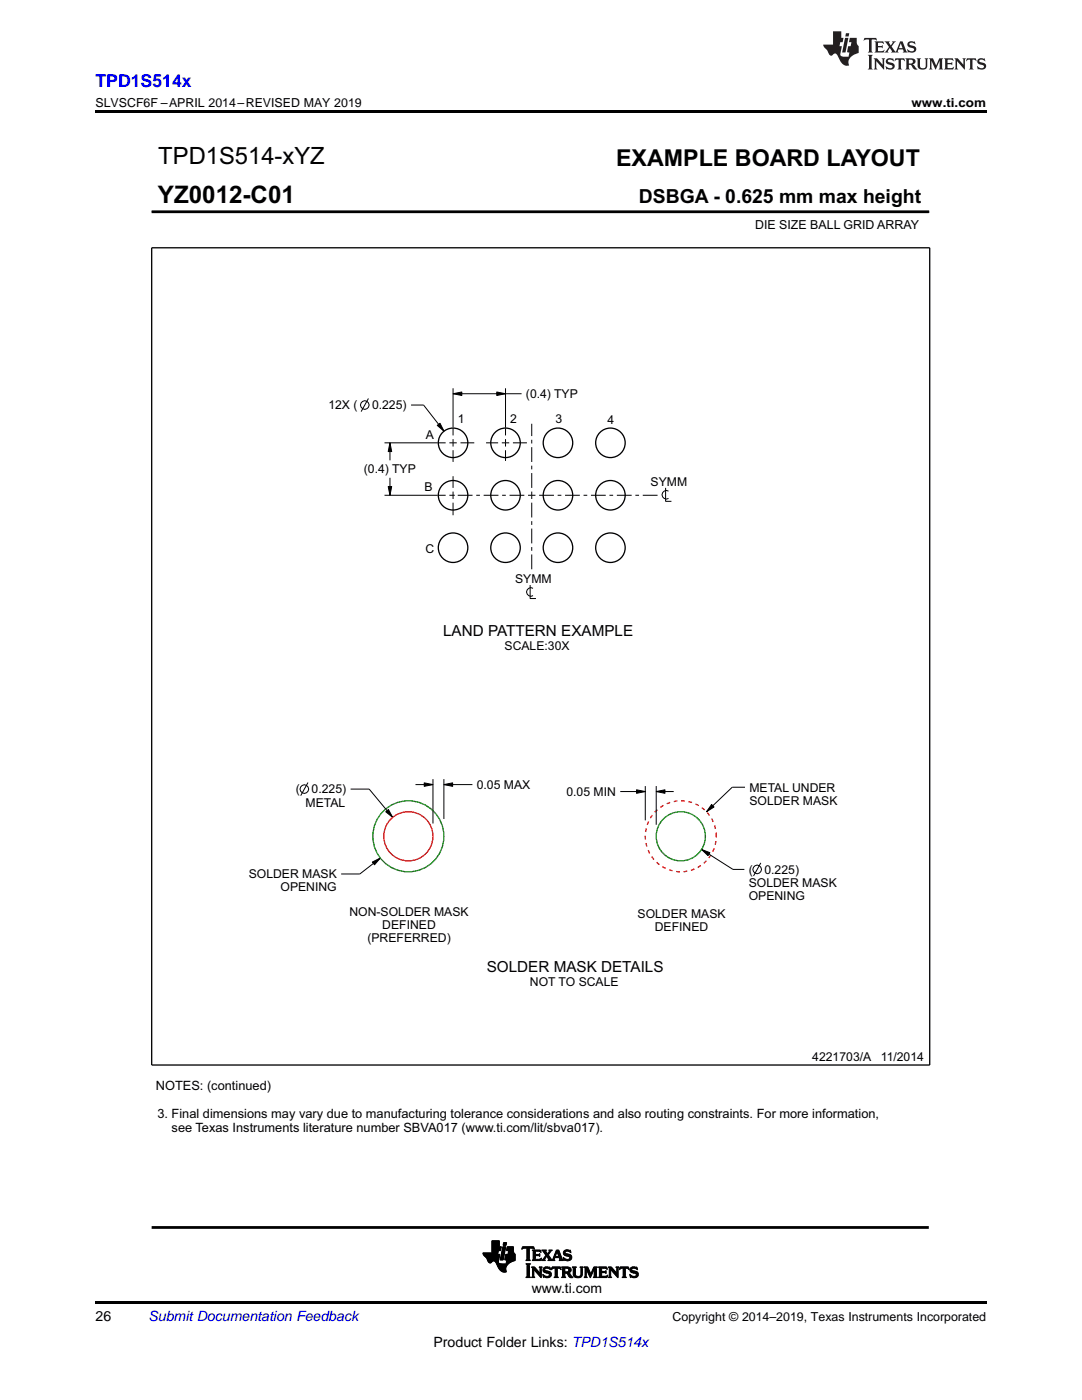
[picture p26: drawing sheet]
<svg xmlns="http://www.w3.org/2000/svg" width="216mm" height="279mm" viewBox="0 0 216 279" stroke-linecap="round" stroke-linejoin="round" font-family="sans-serif">
<defs><g id="words">
<text font-size="4.8" x="31.5" y="40.5">YZ0012-C01</text>
<text font-size="4.7" x="31.6" y="32.8">TPD1S514-xYZ</text>
<text font-size="4.6" x="122.9" y="33.1">EXAMPLE BOARD LAYOUT</text>
<text font-size="3.9" x="127.5" y="40.5">DSBGA - 0.625 mm max height</text>
<text font-size="3.5" fill="#00f" x="19" y="17.3">TPD1S514x</text>
<g font-size="3">
<text x="88.4" y="126.9">LAND PATTERN EXAMPLE</text>
<text x="97.1" y="194">SOLDER MASK DETAILS</text>
</g>
<g font-size="2.8">
<text x="19" y="263.6">26</text>
<text x="106.1" y="258">www.ti.com</text>
<text x="86.5" y="268.9">Product Folder Links: TPD1S514x</text>
</g>
<text font-size="2.8" fill="#0000c8" x="29.6" y="263.6">Submit Documentation Feedback</text>
<g font-size="2.6">
<text x="31.1" y="217.6">NOTES: (continued)</text>
<text x="31.4" y="223.1">3. Final dimensions may vary due to manufacturing tolerance considerations and also routing constraints. For more information,</text>
<text x="34.2" y="225.9">see Texas Instruments literature number SBVA017 (www.ti.com/lit/sbva017).</text>
</g>
<g font-size="2.5">
<text x="19" y="21.4">SLVSCF6F –APRIL 2014–REVISED MAY 2019</text>
<text x="181.9" y="21.4">www.ti.com</text>
<text x="150.7" y="45.8">DIE SIZE BALL GRID ARRAY</text>
<text x="134.2" y="263.6">Copyright © 2014–2019, Texas Instruments Incorporated</text>
</g>
<g font-size="2.4">
<text x="65.5" y="81.7">12X (</text>
<text x="74.2" y="81.7">0.225)</text>
<text x="104.9" y="79.5">(0.4) TYP</text>
<text x="85" y="87.6">A</text>
<text x="91.4" y="84.4">1</text>
<text x="101.8" y="84.5">2</text>
<text x="110.9" y="84.5">3</text>
<text x="121.2" y="84.6">4</text>
<text x="72.6" y="94.5">(0.4) TYP</text>
<text x="84.7" y="98">B</text>
<text x="129.8" y="97">SYMM</text>
<text x="84.9" y="110.3">C</text>
<text x="102.8" y="116.4">SYMM</text>
<text x="100.7" y="129.7">SCALE:30X</text>
<text x="59" y="158.4">(</text>
<text x="61" y="161">METAL</text>
<text x="62.2" y="158.4">0.225)</text>
<text x="95.1" y="157.5">0.05 MAX</text>
<text x="113" y="158.8">0.05 MIN</text>
<text x="149.5" y="158">METAL UNDER</text>
<text x="149.5" y="160.6">SOLDER MASK</text>
<text x="49.6" y="175.3">SOLDER MASK</text>
<text x="56" y="177.9">OPENING</text>
<text x="149.4" y="177">SOLDER MASK</text>
<text x="149.4" y="179.6">OPENING</text>
<text x="149.4" y="174.4">(</text>
<text x="152.5" y="174.4">0.225)</text>
<text x="69.7" y="182.8">NON-SOLDER MASK</text>
<text x="76.3" y="185.5">DEFINED</text>
<text x="127.2" y="183.2">SOLDER MASK</text>
<text x="130.7" y="185.8">DEFINED</text>
<text x="73.3" y="188.1">(PREFERRED)</text>
<text x="105.7" y="196.7">NOT TO SCALE</text>
<text x="162.1" y="211.7">4221703/A</text>
<text x="175.8" y="211.7">11/2014</text>
</g>
</g></defs>
<g fill="#000">
<path d="M19 22h177.8v.5h-177.8zM90.4 78.6l1.7-.4v.7zM99.1 78.2l1.8 .4-1.8 .3zM77.8 88.4l.4 1.7h-.7zM77.5 97.1h.7l-.4 1.7zM87.2 84.9l.6-.4 .8 1.6zM84.6 156.2l1.8 .4-1.8 .3zM88.6 156.6l1.7-.4v.7zM127 157.6l1.8 .4-1.8 .3zM130.9 158l1.8-.4v.7zM74.3 172l1.6-.8-1.2 1.4zM77 162l.5-.4 .9 1.5z"/>
<path d="M140 169.5l1.6 .7-.3 .6zM142 160.6l.5 .5-1.5 .9zM19 259.7h177.8v.5h-177.8z"/>
</g>
<g fill="none" stroke="#000" stroke-width=".2">
<path d="M30.3 42.3h155M185.3 42v.5M73.5 79.5l-1.4 2.6M90.4 78.6l1.7-.4v.7zM90.4 77.5v7.8M90.4 78.6h13.7M99.1 78.2l1.8 .4-1.8 .3zM100.9 77.5v7.9M76.7 98.8h10.7M76.7 88.4h10.7M77.5 97.1h.7l-.4 1.7zM77.8 88.4l.4 1.7h-.7z"/>
<path d="M77.8 88.4v3.5M77.8 95.4v3.4M82 80.8h2.5l4.1 5.3M87.2 84.9l.6-.4 .8 1.6zM132.8 97.4v2.7h1.2M133.4 98a.86 .86 0 0 0-1.3 .7 .86 .86 0 0 0 1.3 .8M105.8 116.8v2.7h1.1M106.4 117.4a.86 .86 0 0 0-1.3 .7 .86 .86 0 0 0 1.3 .8M61.5 156.2l-1.5 2.6M70 157.5h3.7l4.7 5.6M82.9 156.6h3.5M84.6 156.2l1.8 .4-1.8 .3z"/>
<path d="M86.4 155.5v8.8M88.6 156.6l1.7-.4v.7zM88.6 155.5v7.9M88.6 156.6h5.7M123.8 158h5M127 157.6l1.8 .4-1.8 .3zM128.8 156.9v6.8M130.9 158l1.8-.4v.7zM130.9 156.9v7.7M130.9 158h3.5M148.7 157.1h-2.6l-5.1 4.9M74.3 172l1.6-.8-1.2 1.4z"/>
<path d="M75.9 171.2l-4.1 3.2h-3.7M77 162l.5-.4 .9 1.5zM140 169.5l1.6 .7-.3 .6zM140 169.5l6.3 4h2.2M142 160.6l.5 .5-1.5 .9zM151.8 172.2l-1.4 2.6M96.3 250.1h3.1M96.4 250.2h2.9M96.4 250.3h3.3l-.2 1.1M96.4 250.4h3.3M96.5 250.4h3.2M96.5 250.5h3.2"/>
<path d="M96.6 250.6h3.1M96.7 250.7h3M96.8 250.8h2.9M96.9 250.9h2.7M97 251h2.6M97.1 251.1h2.5M97.1 251.2h2.5M97.1 251.2l.6 .8h.3l.4-.3h.3l.8 1.3M97.2 251.3h2.4M97.2 251.3h2.3M97.2 251.4h2.3M97.3 251.5h2.2"/>
<path d="M97.3 251.6h2.2M97.3 251.7h1.1M97.4 251.8h.8M97.5 251.9h.6M97.6 252h.4M97.7 252h.2M98.1 250h1.3M98.1 249.9h1.3M98.1 249.8h1.3M98.1 249.7h1.3M98.1 248.8h1.9l-.1 .8h-1.8M98.1 249.5h1.8"/>
<path d="M98.1 249.4h1.8M98.1 249.3h1.8M98.1 249.3h1.9M98.1 249.2h1.9M98.1 249.1h1.9M98.1 249h1.9M98.1 248.9h1.9M98.1 248.8h1.5M98.1 248.7h1.5M98.1 248.6h1.5M98.1 248.5h1.5M98.1 248.4h1.5"/>
<path d="M98.1 248.3h1.5M98.1 248.2h1.5M98.1 248.1h1.5M98.1 248h1.5M98.1 247.9h1.5M98.1 247.8h1.5M98.1 247.7h1.5M98.7 251.7h.8M98.8 251.8h.7M98.9 251.9h.6M98.9 252h.6M99 252h.5"/>
<path d="M99 252.1h.6M99 252.2h.7M99.1 252.2h1M99.1 252.3h2.3M99.1 252.4h2.2M99.2 252.4h2M99.2 252.5h2M99.2 252.6h1.9M99.3 252.7h1.8M99.3 252.8h1.7M99.4 252.9h1.6M99.4 250h-3.1l.2 .5 .6 .7"/>
<path d="M99.4 253h1.6M99.5 249.6l-.2 .7M99.5 253.1h1.4M99.5 251.4v.3M99.6 253.2h1.3M99.6 253.3h1.3M99.6 248.8v-1.2h-1.5v2.4M99.7 253.3h1.2M99.7 253.4h1.3M99.8 253.5h1.2M99.8 251.4h.6M99.8 251.3h.6"/>
<path d="M99.9 251.2h.6M99.9 253.6h1.1M99.9 251.1h.6M99.9 251h.6M99.9 250.9h.6M99.9 250.8h.6M99.9 250.7h.7M100 250.6h.6M100 250.5h.6M100 250.4h.6M100 250.3h.6M100 253.7h1"/>
<path d="M100 250.2h.7M100.1 250.2h.6M100.1 250.1h.6M100.1 250h.6M100.1 249.9h.6M100.1 249.8h.6M100.1 249.7h.6M100.1 253.8h.9M100.2 249.7h.6M100.2 249.6h.6M100.2 249.5h.6M100.2 249.4h.6"/>
<path d="M100.2 249.3h.6M100.2 249.2h.7M100.3 249.1h.6M100.3 249h.6M100.3 253.8h.7M100.3 248.9h.6M100.3 248.8h.6l-.5 2.7h-.6zM100.4 248.5h.6M100.4 248.4h.6M100.4 248.3h.6M100.4 248.2h.6M100.5 248.2h.6"/>
<path d="M100.5 248.1h.6M100.5 248h.6M100.5 248h.6l-.1 .6h-.6zM100.6 253.9h.1M100.7 251.3h2.1M100.7 251.2l.1 .2 .3 .1M100.7 251.2h2.1M100.7 251.4h2.1M100.7 251.1h2.1M100.7 251.1v.1M100.8 251h2M100.8 250.9h2"/>
<path d="M100.8 250.8h2M100.8 250.7h2M100.8 250.6h2M100.9 250.5h1.9M100.9 250.4h1.9M101 252.2h.4M101 252.2h.5M101 252.1h.6M101 252h.7M101 252h.8M101 251.9h.9M101 251.8h1.1"/>
<path d="M101.1 249.5h1.4M101.1 251.8h1.1M101.1 251.7h1.3M101.1 249.4h1.4M101.1 251.6h1.5M101.1 249.3h1.4M101.1 251.5h1.7M101.1 251.5l-.1 .7h-1.3l-.2-.2v-.3M101.1 249.2h1.4M101.1 249.1h1.4M101.2 249h1.3M101.2 248.9h1.3"/>
<path d="M101.4 250.2h1.3M101.4 250.2h1.2M101.4 250.1h1.2M101.4 250h1.2M101.4 250h1.1M101.4 249.9h1.1M101.4 249.8h1.1M101.5 249.7h1M101.5 249.6l-.2 .7M101.6 252.1l-.6 .8v.9h-.8l-.7-.8M102.5 249.6h-1.5l.2-.8h1.3v1l.3 .5v1.3M102.8 250.3h-1.9l-.2 .8"/>
<path d="M102.8 251.6l-1.2 .5M104.1 249.3h.1M104.1 249.2h.3M104.2 249.1h2.4M104.2 249h2.3M104.2 248.9h2.3M104.9 251.5h.9M104.9 254.9h1M105 252.3h.8M105.1 251.4h.6M105.1 254.8h.6M105.1 249.2h.5"/>
<path d="M105.1 252.4h.6M105.1 251.3h.5M105.1 251.2l-.2 .3M105.1 251.2h.5M105.1 251.1h.5M105.1 251h.5M105.1 250.9h.5M105.1 250.8h.5M105.1 250.7h.5M105.1 250.6h.5M105.1 250.5h.5M105.1 250.4h.5"/>
<path d="M105.1 250.3h.5M105.1 250.2h.5M105.1 250.1h.5M105.1 250h.5M105.1 249.9h.5M105.1 249.8h.5M105.1 249.7h.5M105.1 249.6h.5M105.1 249.5h.5M105.1 249.4h.5M105.1 249.3h.5M105.1 254.7h.6"/>
<path d="M105.1 252.5h.6M105.2 254.6h.4M105.2 252.5l-.3-.3h1l-.3 .3M105.2 254.6l-.3 .3M105.2 254.5h.4M105.2 254.4h.4M105.2 254.3h.4M105.2 254.2h.4M105.2 254.1h.4M105.2 254h.4M105.2 253.9h.4M105.2 253.8h.4"/>
<path d="M105.2 253.7h.4M105.2 253.6h.4M105.2 253.5h.4M105.2 253.4h.4M105.2 253.3h.4M105.2 253.2h.4M105.2 253.1h.4M105.2 253h.4M105.2 252.9h.4M105.2 252.8h.4M105.2 252.7h.4M105.2 252.6h.4"/>
<path d="M105.2 252.5v2.1M105.6 251.2v-2l.7-.1 .3 .2-.1-.5h-2.2l-.2 .5 .4-.2 .6 .1v2M105.6 251.2l.2 .3M105.6 254.6l.3 .3M105.6 252.5v2.1M105.8 251.5h-.9M105.9 254.9h-1M106 254.9h.7M106.1 253h.7M106.2 251.5h1.7M106.2 254.8h.4M106.2 253.1h.7"/>
<path d="M106.2 254.7h.3M106.2 249.6h1.7M106.2 253.2h.7M106.2 254.6l-.2 .3M106.2 254.6h.3M106.2 254.5h.3M106.2 254.4h.3M106.2 254.3h.3M106.2 254.2h.3M106.2 254.1h.3M106.2 254h.3M106.2 253.9h.3"/>
<path d="M106.2 253.8h.3M106.2 253.7h.3M106.2 253.6h.3M106.2 253.5h.3M106.2 253.4h.9M106.2 253.3h.8M106.3 251.4h1.7M106.4 249.7h1.5M106.4 251.3h.5M106.4 249.7h.5M106.4 251.2l-.2 .3M106.4 251.2h.4"/>
<path d="M106.4 251.1h.4M106.4 251h.4M106.4 250.9h.4M106.4 250.8h.4M106.4 250.7h.4M106.4 250.6h.4M106.4 250.5h1.3M106.4 250.4h1.3M106.4 250.3h.4M106.4 250.2h.4M106.4 250.1h.4M106.4 250h.4"/>
<path d="M106.4 249.9h.4M106.4 249.8h.4M106.4 249.2h.2M106.5 253.4h.1M106.5 253.4v1.2M106.5 254.6l.2 .3M106.5 249.3h.1M106.6 253.5h.6M106.7 252.9l1 1.2v-1l-.2-.2h.7l-.2 .2v1.9l-1.5-1.6M106.7 252.9h-.7l.2 .2v1.5M106.7 253.6h.6M106.7 254.9h-.7"/>
<path d="M106.8 253.7h.6M106.8 249.8l.1-.1h.6l.5 .2M106.8 249.8v.5h.7l.2-.1v.6l-.2-.2h-.7l.1 .7h.7l.5-.2-.2 .5-1.7-.1M106.9 253.8h.6M106.9 253.9h.6M107 253.9h.6M107.1 254h.9M107.2 254.1h.8M107.3 254.2h.7M107.4 254.3h.6M107.5 254.4h.5M107.5 250.3h.2"/>
<path d="M107.5 254.5h.5M107.6 250.6h.1M107.6 251.3h.4M107.6 250.2h.1M107.6 254.6h.4M107.6 250.7h.1M107.6 249.7h.3M107.7 253h.4M107.7 254.7h.3M107.7 253.1h.3M107.7 253.2h.3M107.7 253.9h.3"/>
<path d="M107.7 253.8h.3M107.7 253.7h.3M107.7 253.6h.3M107.7 253.5h.3M107.7 253.4h.3M107.7 253.3h.3M107.8 254.8h.2M107.8 249.8h.2M107.9 251.2h.1M107.9 254.9h.1M107.9 249.9h.1M108 251.1h.1"/>
<path d="M108 249.9l-.2-.4h-1.6l.2 .2v1.5M108 251.5h.8M108.1 249.6h.9M108.3 251.4h.4M108.3 254.3h.1M108.3 249.7h.6M108.3 254.4h.2M108.3 254.5h.3M108.3 253.4l.2 .4 .4 .2M108.3 253.5h.4M108.3 253.4h.4M108.3 253.6h.6"/>
<path d="M108.4 251.3h.3M108.4 254.6h.3M108.4 253.3h.3M108.4 253.7h.9M108.4 249.7h.5M108.4 254.7h.7M108.4 249.8l.5 .7M108.4 253.2h.4M108.4 254.8h1.4M108.4 253.8h1.2M108.4 251.2h.4M108.4 254.9h.2"/>
<path d="M108.4 249.8h.6M108.5 253.1h1.3M108.5 251.1h.3M108.5 253.9h1.3M108.5 249.9h.6M108.6 253h1.2M108.6 251h.3M108.6 250h.5M108.6 250.9h.3M108.7 250.1h.5M108.7 253.9h1.2M108.7 250.8h.3"/>
<path d="M108.7 253.4l.1 .1 1 .4 .2 .4M108.7 253.4l.1-.2 .3-.1 .8 .3-.2-.5-.7-.1-.5 .2-.2 .4M108.7 250.2h.9M108.8 254.9h.8M108.8 252.9h.6M108.8 250.7h.8M108.8 250.3h.7M108.8 251.5h-.8M108.8 250.6h.7M108.9 250.4h.5M108.9 250.5h.6M108.9 250.5l-.6 .8-.3 .2"/>
<path d="M108.9 254l.6 .2v.4l-.5 .1-.7-.4M108.9 254h1.1M109.2 250.8h.5M109.2 250.9h.5M109.3 254.7h.6M109.3 251h.5M109.3 251.5h1.5M109.3 250.1h.3M109.4 251.1h.5M109.4 254.1h.6M109.4 250h.3M109.4 250.4l.8 1 .8-1.9h.5l.7 1.8 .2 .2"/>
<path d="M109.4 251.2h.6M109.4 251.2l-.3-.5-.4 .6 .1 .2M109.4 251.2l.1 .2-.2 .1M109.5 249.9h.3M109.5 253.2h.3M109.5 251.3h.5M109.5 251.4h.6M109.5 254.6h.5M109.5 249.8h.3M109.6 254.2h.4M109.6 249.6h.6M109.6 249.8l-.3 .5-.4-.6 .2-.2h-1l.3 .3"/>
<path d="M109.6 249.8l-.1-.3h.7l-.3 .3M109.6 254.5h.4M109.6 249.7h.3M109.6 254.3h.4M109.6 254.4h.4M109.6 249.7h.4M109.6 253.3h.2M109.8 253.4h.1M109.9 249.8l-.5 .6M110 253.4h.1M110 253.3h.2M110 254.3l-.2 .5-.6 .2-.6-.1-.1 .1-.2-.7"/>
<path d="M110.1 253.2h.2M110.1 253.1h1.8M110.1 253h1.8M110.2 251.4h.4M110.3 251.3h.3M110.3 251.2h.3M110.4 251.1h.3M110.4 251h.3M110.5 250.9h1.6M110.5 250.8h1.5M110.5 250.7h.3M110.5 254.9h.9"/>
<path d="M110.6 250.6h.3M110.6 250.5h.3M110.6 251.2v.2l.2 .1M110.6 251.2l.1-.2h.9l.1 .4-.2 .1M110.6 250.4h.3M110.7 250.3h.3M110.7 254.8h.6M110.7 250.2h.3M110.8 254.7h.4M110.8 251.5h-1.5M110.8 253.2h.4M110.8 250.1h.2"/>
<path d="M110.8 254.6h.4M110.8 253.2l-.1-.1h-.3l-.4 .3 .1-.5h1.7l.2 .5-.4-.3h-.3l-.1 .1M110.8 254.6l-.3 .3M110.8 254.5h.4M110.8 254.4h.4M110.8 254.3h.4M110.8 254.2h.4M110.8 254.1h.4M110.8 254h.4M110.8 253.9h.4M110.8 253.8h.4M110.8 253.7h.4"/>
<path d="M110.8 253.6h.4M110.8 253.5h.4M110.8 253.4h.4M110.8 253.3h.4M110.8 253.2v1.4M110.8 250h.3M110.8 249.9h.3M110.9 249.8h.7M110.9 249.7h.7M111 249.7h.6M111 249.6h.5M111.2 249.8l.3 1h-.7z"/>
<path d="M111.2 249.9h.5M111.2 254.6l.2 .3M111.2 253.2v1.4M111.2 250h.5M111.3 250.1h.5M111.3 250.2h.5M111.3 250.3h.5M111.4 250.4h.5M111.4 250.5h.5M111.4 254.9h-.9M111.4 250.6h.5M111.5 250.7h.5"/>
<path d="M111.5 251.5h.9M111.6 251h.5M111.6 251.1h.5M111.7 251.2h.5M111.7 253.2h.2M111.7 251.4h.6M111.7 251.3h.5M111.8 253.3h.2M111.9 253.4h.1M112 254.9h.9M112.2 253h1.5M112.2 254.8h.6"/>
<path d="M112.2 253.1h1.6M112.2 254.7h.5M112.2 253.2h.5M112.2 254.6l-.2 .3M112.2 254.6h.5M112.2 254.5h.5M112.2 254.4h.5M112.2 254.3h.5M112.2 254.2h.5M112.2 254.1h.5M112.2 254h1.3M112.2 253.9h1.4"/>
<path d="M112.2 253.9h1.6M112.2 253.8h.5M112.2 253.7h.5M112.2 253.6h.5M112.2 253.5h.5M112.2 253.4h.5M112.2 253.3h.5M112.4 251h.1M112.4 250.9h.1M112.4 251.1h.2M112.4 250.9l.7 .4h.4l.2-.3M112.4 250h.4"/>
<path d="M112.4 250.1h.5M112.4 249.9h.4M112.4 251.2h.4M112.4 251.5h-.9M112.4 250.2h.8M112.4 249.8h.4M112.4 251.3h.6M112.5 250.3h1.1M112.5 251.4h1.4M112.5 249.7h.4M112.5 251.5h.1M112.5 250.4h1.3"/>
<path d="M112.6 249.7h1.3M112.7 250.5h1.3M112.7 249.6h1.1M112.7 254.6l.2 .3M112.7 253.3l.1-.2h.4l.3 .4M112.7 253.3v.5M112.8 251.5h.9M112.9 250.6h1.1M112.9 249.5h.5M112.9 254.9h-.9M113.1 251.6h.3M113.1 252.9l.7 .1 .2 .4"/>
<path d="M113.1 254.1h.6M113.2 254.2h.6M113.3 254.3h.5M113.3 254.4h.6M113.3 250.7h.8M113.3 253.2h.6M113.4 250.7l.3 .3M113.4 253.8h.5M113.4 254.5h.5M113.4 252.9h-1.4l.2 .2v1.5M113.4 254l.4 .3M113.4 254h.1"/>
<path d="M113.4 254.6h.6M113.4 253.3h.6M113.4 253.7h.5M113.5 251.3h.5M113.5 253.6h.5M113.5 253.4h.5M113.5 249.7h.4M113.5 253.5l-.1 .2-.3 .1M113.5 253.5h.5M113.5 254.7h.6M113.6 254.8h.6M113.6 250.8h.5"/>
<path d="M113.6 251.2h.4M113.7 250.9h.4M113.7 251.1h.4M113.7 249.8h.2M113.7 251h.4M113.7 254.9h.7M113.8 249.9h.1M113.8 254.3l.6 .6h-.7l-.7-.8h-.3v.5M113.9 250l-.1-.5-.8-.1-.5 .3-.1 .3 .1 .4 .9 .3M113.9 250h.1M113.9 250l-.6-.3h-.4l-.1 .2 .1 .2 1.1 .5 .1 .5-.3 .4-1.3 .1-.1-.7M114 253.4l-.2 .4-.4 .2"/>
<path d="M114.3 253h.6M114.4 253.1h.4M114.4 253.2h.4M114.4 254.2h.4M114.4 254.1h.4M114.4 254h.4M114.4 253.9h.4M114.4 253.8h.4M114.4 253.7h.4M114.4 253.6h.4M114.4 253.5h.4M114.4 253.4h.4"/>
<path d="M114.4 253.3h.4M114.4 254.3h.4M114.4 254.4h.4M114.4 254.5h.5M114.5 254.6h.5M114.5 254.7h.7M114.6 254.8h1.4M114.8 254.2l.2 .4 .4 .1 .4-.1 .1-.4M114.8 254.2v-1.1l.2-.2h-.8l.2 .2v1.2M114.8 254.9h1M115.6 254.7h.5M115.8 254.6h.3"/>
<path d="M115.8 253h.5M115.9 254.5h.3M115.9 254.4h.3M115.9 253.1h.3M115.9 254.3h.3M115.9 253.2h.3M115.9 254.2v-1.1l-.2-.2h.7l-.2 .2v1.1M115.9 254.2h.3M115.9 254.1h.3M115.9 254h.3M115.9 253.9h.3M115.9 253.8h.3"/>
<path d="M115.9 253.7h.3M115.9 253.6h.3M115.9 253.5h.3M115.9 253.4h.3M115.9 253.3h.3M116.2 254.2l-.2 .6-.6 .2-.8-.2-.2-.5M116.5 254.9h.7M116.6 253h.7M116.7 254.8h.4M116.7 253.1h.7M116.7 254.7h.3M116.7 253.2h.7"/>
<path d="M116.7 254.6h.3M116.7 254.6v-1.5l-.2-.2h.8l.6 1.3 .6-1.3h.7l-.2 .2v1.5M116.7 254.6l-.2 .3M116.7 254.5h.3M116.7 254.4h.3M116.7 254.3h.3M116.7 254.2h.3M116.7 254.1h.3M116.7 254h.3M116.7 253.9h.3M116.7 253.8h.3M116.7 253.7h.3"/>
<path d="M116.7 253.6h.3M116.7 253.5h.3M116.7 253.4h.8M116.7 253.3h.8M117 254.6l.2 .3M117.1 253.5h.5M117.1 253.6h.5M117.2 253.7h.4M117.2 254.9h-.7M117.2 253.8h.5M117.2 253.9h.5M117.3 253.9h.5"/>
<path d="M117.3 254h.5M117.4 254.1h.5M117.4 254.2h.7M117.5 254.3h.6M117.5 254.4h.6M117.5 254.5h.5M117.6 254.6h.4M117.6 254.7h.3M117.7 254.8h.2M117.7 254.9h.1M117.9 254.1h.3M118 254h.2"/>
<path d="M118 253.9h.3M118.1 253.9h.2M118.1 253.8h.3M118.1 253.7h.3M118.2 253.6h.2M118.2 253.5h.3M118.3 253.4h.7M118.3 253.3h.7M118.3 253.2h.7M118.4 254.9h.8M118.4 253.1h.6M118.4 253h.7"/>
<path d="M118.5 254.8h.6M118.5 254.7h.5M118.6 254.6h.4M118.6 254.6l-.2 .3M118.6 254.6v-1.3l-.8 1.7-.8-1.7v1.3M118.6 254.5h.4M118.6 254.4h.4M118.6 254.3h.4M118.6 254.2h.4M118.6 254.1h.4M118.6 254h.4M118.6 253.9h.4"/>
<path d="M118.6 253.8h.4M118.6 253.7h.4M118.6 253.6h.4M118.6 253.5h.4M119 254.6l.2 .3M119.2 254.9h-.8M119.4 254.9h1.7M119.5 253h1.6M119.5 254.8h1.7M119.6 253.1h1.5M119.6 254.7h1.6M119.6 253.2h.5"/>
<path d="M119.6 254.6l-.2 .3M119.6 254.6h.5M119.6 254.5h.5M119.6 254.4h.5M119.6 254.3h.5M119.6 254.2h.5M119.6 254.1h.5M119.6 254h.5M119.6 253.9h1.4M119.6 253.8h1.4M119.6 253.7h.5M119.6 253.6h.5"/>
<path d="M119.6 253.5h.5M119.6 253.4h.5M119.6 253.3h.5M120.1 253.2v-.1h.6l.5 .3M120.1 254v.6l.1 .1M120.1 253.2v.5M120.6 253.7l.4-.1v.5l-.4-.1M120.8 254h.2M120.8 253.7h.2M120.9 253.2h.3M121 252.9l.2 .5M121 252.9h-1.6l.2 .2v1.5"/>
<path d="M121.1 254.6h.2M121.1 253.3h.1M121.2 253.4h.1M121.2 254.5h.1M121.3 254.4h.1M121.3 254.4l-.6 .3M121.3 254.4l-.2 .6-1.7-.1M121.4 254.9h.7M121.5 253h.6M121.5 254.8h.4M121.6 253.1h.6M121.6 254.7h.3"/>
<path d="M121.6 253.2h.7M121.6 254.6l-.2 .3M121.6 254.6h.3M121.6 254.5h.3M121.6 254.4h.3M121.6 254.3h.3M121.6 254.2h.3M121.6 254.1h.3M121.6 254h.3M121.6 253.9h.3M121.6 253.8h.3M121.6 253.7h.3"/>
<path d="M121.6 253.6h.3M121.6 253.5h.3M121.6 253.4h.8M121.6 253.3h.8M121.9 254.6l.2 .3M121.9 253.4h.1M121.9 253.4v1.2M121.9 253.5h.6M122 252.9l1.1 1.2v-1l-.2-.2h.6l-.2 .3v1.8l-1.4-1.6M122 252.9h-.6l.2 .2v1.5M122 253.6h.6M122.1 254.9h-.7"/>
<path d="M122.1 253.7h.6M122.2 253.8h.6M122.3 253.9h.6M122.4 253.9h.6M122.4 254h.9M122.5 254.1h.8M122.6 254.2h.7M122.7 254.3h.6M122.8 254.4h.5M122.9 254.5h.4M123 254.6h.3M123 253h.4"/>
<path d="M123 254.7h.3M123.1 253.1h.3M123.1 253.2h.2M123.1 253.9h.2M123.1 253.8h.2M123.1 253.7h.2M123.1 253.6h.2M123.1 253.5h.2M123.1 253.4h.2M123.1 253.3h.2M123.1 254.8h.2M123.2 254.9h.1"/>
<path d="M123.6 253.4h.1M123.6 253.3h.1M123.6 253.2h.3M123.7 253.1h1.8M123.7 253h1.7M124.1 254.9h.9M124.3 254.8h.5M124.3 254.7h.5M124.3 253.2h.5M124.3 253.2v-.1h-.3l-.4 .3 .1-.5h1.7l.2 .5-.5-.3h-.3v.1M124.3 254.6l-.2 .3M124.3 254.6h.5"/>
<path d="M124.3 254.5h.5M124.3 254.4h.5M124.3 254.3h.5M124.3 254.2h.5M124.3 254.1h.5M124.3 254h.5M124.3 253.9h.5M124.3 253.8h.5M124.3 253.7h.5M124.3 253.6h.5M124.3 253.5h.5M124.3 253.4h.5"/>
<path d="M124.3 253.3h.5M124.3 253.2v1.4M124.8 254.6l.2 .3M124.8 253.2v1.4M125 254.9h-.9M125.3 253.2h.2M125.4 253.3h.1M125.5 253.4h.1M125.6 254.3h.1M125.7 254.4h.1M125.7 254.5h.2M125.7 253.4l.2 .5 .9 .3 .2 .2-.2 .3h-.3l-.8-.4 .1 .7 1.2-.1 .3-.2 .1-.4"/>
<path d="M125.7 253.5h.4M125.7 253.4h.4M125.7 253.6h.5M125.7 254.6h.4M125.7 253.3h.4M125.7 253.7h.9M125.7 254.7h.7M125.8 253.2h.4M125.8 254.8h1.3M125.8 253.8h1.2M125.8 254.9h.1M125.8 253.1h1.3"/>
<path d="M125.9 253.9h1.3M125.9 253h1.2M126 253.9h1.3M126.1 253.4l.1 .2 1 .3 .2 .4M126.1 254.9h.9M126.1 252.9h.7M126.3 254h1M126.6 254.7h.6M126.7 254.1h.7M126.8 253.2h.4M126.9 254.6h.4M126.9 254.2h.5"/>
<path d="M126.9 254.5h.5M127 254.3h.4M127 254.4h.4M127 252.9h.1l.1 .5-.7-.3-.3 .1-.1 .2M127 252.9h-1l-.3 .5M127 253.3h.2M127.1 253.4h.1"/>
<circle cx="72.8" cy="80.8" r=".86"/>
<circle cx="60.7" cy="157.5" r=".86"/>
<circle cx="151.1" cy="173.5" r=".86"/>
</g>
<g fill="none" stroke="#000" stroke-width=".26">
<path d="M30.3 49.5h155.2v163h-155.2z"/>
<circle cx="90.4" cy="88.4" r="2.94"/>
<circle cx="90.4" cy="98.8" r="2.94"/>
<circle cx="100.9" cy="88.4" r="2.94"/>
<circle cx="100.9" cy="98.8" r="2.94"/>
<circle cx="111.3" cy="88.4" r="2.94"/>
<circle cx="111.3" cy="98.8" r="2.94"/>
<circle cx="121.8" cy="88.4" r="2.94"/>
<circle cx="121.8" cy="98.8" r="2.94"/>
<circle cx="90.4" cy="109.3" r="2.94"/>
<circle cx="100.9" cy="109.3" r="2.94"/>
<circle cx="111.3" cy="109.3" r="2.94"/>
<circle cx="121.8" cy="109.3" r="2.94"/>
</g>
<path d="M30.3 42.3h155M30.3 245h155" fill="none" stroke="#000" stroke-width=".55"/>
<g fill="none" stroke="#000" stroke-width=".2" stroke-dasharray=".7 .7 3 .7" stroke-linecap="butt">
<path d="M90.4 88.4v3.8M90.4 98.8v4M90.4 98.8v-3.8M90.4 88.4v-2.9M90.4 98.8h-2.8M90.4 98.8h.3M90.4 88.4h-2.9M90.4 88.4h4.2M100.9 88.4v3.6M100.9 88.4v-2.9M100.9 88.4h-3.9M100.9 88.4h4.2"/>
<path d="M106.1 98.8v15M106.1 98.8v-14.2M106.1 98.8h-14.9M106.1 98.8h25.6"/>
</g>
<g fill="none" stroke="#00a600" stroke-width=".26">
<circle cx="81.5" cy="166.9" r="7.1"/>
<circle cx="135.8" cy="166.9" r="4.9"/>
</g>
<circle cx="81.5" cy="166.9" r="4.9" fill="none" stroke="#f00" stroke-width=".26"/>
<circle cx="135.8" cy="166.9" r="7.1" fill="none" stroke="#f00" stroke-width=".26" stroke-dasharray=".7 .7" stroke-linecap="butt"/>
<g fill="#231f20">
<path d="M172.5 7.6l-.1 .5 .4-.2h.6v.1v2.1l-.2 .4h.9l-.2-.4v-2.1l.1-.1h.5l.5 .2-.2-.5zM174.5 8.3l.2 .3v1.5l-.2 .4h1.8l.2-.6a1.04 1.04 0 0 1-1.3 .2v-.7h.6l.3 .2v-.6l-.3 .2h-.6v-.6l.8-.1 .4 .3-.2-.5zM176.5 8.3l.9 1.1-.9 1.1h.8l-.2-.2 .4-.7 .5 .7-.2 .2h1.5l-.2-.2 .2-.4h.9l.1 .4-.2 .2h1l-.3-.3-.7-1.9h-.5l-.9 2-.8-1 .9-1h-.8l.1 .3-.4 .5-.3-.6 .1-.2zM179.7 8.6l.4 1h-.7zM181.3 8.4a.63 .63 0 0 0-.2 .7 .63 .63 0 0 0 .6 .4l.6 .2 .1 .2a.75 .75 0 0 1-.7 .4 .75 .75 0 0 1-.6-.5l.1 .7 .1-.1a1.11 1.11 0 0 0 1.5-.6 1.13 1.13 0 0 0-1.2-.8l-.1-.4a1.04 1.04 0 0 1 1.2 .2l-.2-.5-.2 .1-.4-.2zM173.2 10.9l.2 .4v2.2l-.2 .4h1l-.3-.4v-2.2l.3-.4zM174.3 11.6l.3 .4v1.5l-.3 .4h.8l-.2-.4v-1.3l1.5 1.7v-1.9l.2-.4h-.7l.2 .4v.9l-1.1-1.3zM177 11.8a.62 .62 0 0 0-.2 .7 .62 .62 0 0 0 .6 .4l.6 .1 .1 .3a.76 .76 0 0 1-.7 .3 .76 .76 0 0 1-.7-.4l.2 .7 .1-.1a1.11 1.11 0 0 0 1.5-.6 1.13 1.13 0 0 0-1.2-.8l-.1-.4a1.04 1.04 0 0 1 1.2 .2l-.2-.6-.2 .1-.5-.1zM178.7 11.6l-.2 .6a.61 .61 0 0 1 .8-.3v1.6l-.2 .4h.9l-.2-.4v-1.6a.63 .63 0 0 1 .7 .3l-.1-.6zM180.6 11.6l.3 .4v1.5l-.3 .4h1l-.2-.2-.1-.8 .6 .2a.76 .76 0 0 0 1.2 .7l-1-1a.58 .58 0 0 0 .6-.5 .58 .58 0 0 0-.5-.6zM181.4 11.9h.1a.45 .45 0 0 1 .5 .1 .45 .45 0 0 1 .1 .5l-.8 .2zM182.9 11.6l.2 .2a2.17 2.17 0 0 0 .3 1.9 .99 .99 0 0 0 1.6-.6v-1.1l.2-.4h-.7l.2 .2a1.92 1.92 0 0 1-.2 1.8 .6 .6 0 0 1-.9-.5v-1.1l.2-.4zM185.4 11.6l.2 .4v1.5l-.2 .4h.7l-.2-.4v-1.4l.8 1.8 .8-1.8v1.4l-.2 .4h.9l-.2-.4v-1.5l.2-.4h-.8l-.6 1.5-.6-1.5zM188.4 11.6l.2 .4v1.5l-.2 .4h1.8l.1-.6a1.04 1.04 0 0 1-1.2 .1v-.6h.5l.4 .2v-.6l-.4 .2h-.5v-.7h.8l.3 .3-.1-.6zM190.5 11.6l.2 .4v1.5l-.2 .4h.7l-.2-.4v-1.3l1.5 1.7v-1.9l.2-.4h-.7l.2 .4v.9l-1.1-1.3zM192.9 11.6l-.1 .6a.61 .61 0 0 1 .7-.3l.1 1.6-.3 .4h1l-.3-.4 .1-1.6a.63 .63 0 0 1 .7 .3l-.1-.6zM195.2 11.8a.62 .62 0 0 0-.2 .7 .62 .62 0 0 0 .6 .4l.6 .1 .1 .3a.76 .76 0 0 1-.7 .3 .76 .76 0 0 1-.6-.4l.1 .7 .1-.1a1.11 1.11 0 0 0 1.6-.6 1.13 1.13 0 0 0-1.3-.8l-.1-.4a1.04 1.04 0 0 1 1.2 .2l-.1-.6-.2 .1-.5-.1z"/>
<path d="M166.2 6.3v2.6h-1.9v.4l.8 .9a.91 .91 0 0 0 1 .8 .56 .56 0 0 1 .5-.3 .56 .56 0 0 1 .5 .3l.4 .8a1.53 1.53 0 0 0 1.9 1.2 1.54 1.54 0 0 1 1-2.1l.9-.3v-1.4a1.52 1.52 0 0 1-.4-1.6h-1.3l-.2 .8h.5l-.2 .8h-.5l-.1 1v.2l.4 .1-.2 .8a1.93 1.93 0 0 1-1.6-.3l.3-1.8h-.5l.2-.8h.4l.2-.8h-.4v-1.3zM168.6 7.6l-.6 2.9h.7l.6-2.9zM168.8 6.6l-.1 .7h.6l.2-.7z"/>
</g>
<use href="#words"/>
</svg>
